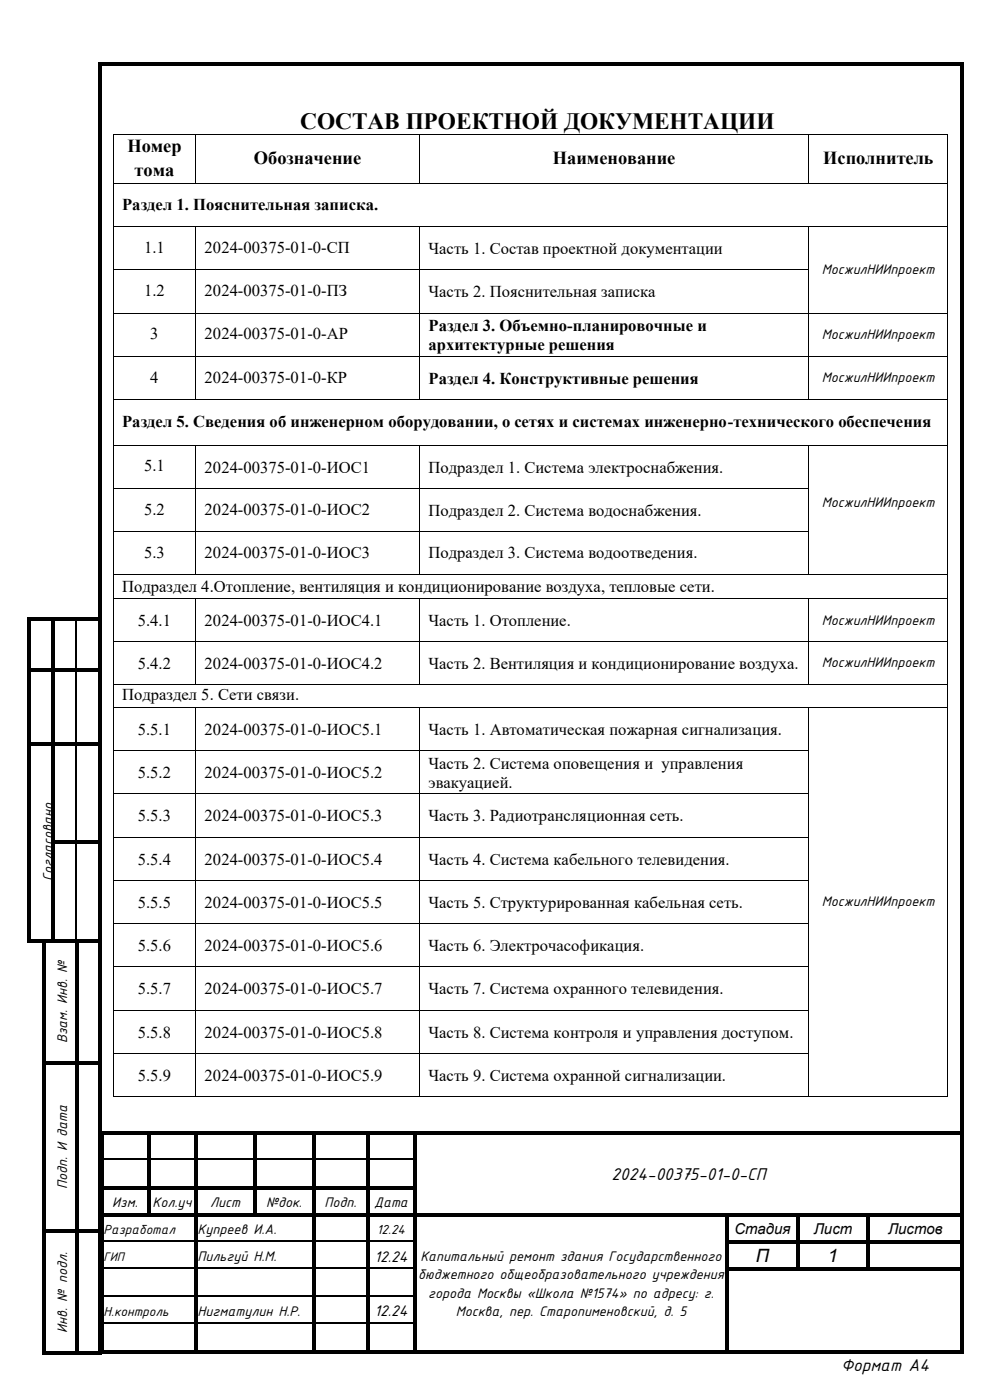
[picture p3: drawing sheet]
<svg xmlns="http://www.w3.org/2000/svg" width="210mm" height="297mm" viewBox="0 0 210 297" stroke-linecap="round" stroke-linejoin="round" font-family="sans-serif">
<defs><g id="words">
<text font-size="5" x="63.7" y="27.3">СОСТАВ ПРОЕКТНОЙ ДОКУМЕНТАЦИИ</text>
<g font-size="3.9">
<text x="27" y="32.2">Номер</text>
<text x="53.9" y="34.8">Обозначение</text>
<text x="117.3" y="34.8">Наименование</text>
<text x="174.6" y="34.8">Исполнитель</text>
<text x="28.5" y="37.3">тома</text>
<text x="129.7" y="250.4">2024-00375-01-0-СП</text>
<text x="160.4" y="267.8">П</text>
<text x="175.6" y="267.8">1</text>
<text x="178.4" y="290.8">Формат А4</text>
</g>
<g font-size="3.5">
<text x="25.9" y="44.5">Раздел 1. Пояснительная записка.</text>
<text x="30.6" y="53.6">1.1</text>
<text x="43.4" y="53.6">2024-00375-01-0-СП</text>
<text x="90.9" y="53.9">Часть 1. Состав проектной документации</text>
<text x="30.6" y="62.8">1.2</text>
<text x="43.4" y="62.8">2024-00375-01-0-ПЗ</text>
<text x="90.9" y="63.1">Часть 2. Пояснительная записка</text>
<text x="31.9" y="72">3</text>
<text x="43.4" y="72">2024-00375-01-0-АР</text>
<text x="90.9" y="70.2">Раздел 3. Объемно-планировочные и</text>
<text x="90.9" y="74.3">архитектурные решения</text>
<text x="31.9" y="81.2">4</text>
<text x="43.4" y="81.2">2024-00375-01-0-КР</text>
<text x="90.9" y="81.5">Раздел 4. Конструктивные решения</text>
<text x="25.9" y="90.6">Раздел 5. Сведения об инженерном оборудовании, о сетях и системах инженерно-технического обеспечения</text>
<text x="30.6" y="100">5.1</text>
<text x="43.4" y="100.3">2024-00375-01-0-ИОС1</text>
<text x="90.9" y="100.3">Подраздел 1. Система электроснабжения.</text>
<text x="30.6" y="109.2">5.2</text>
<text x="43.4" y="109.2">2024-00375-01-0-ИОС2</text>
<text x="90.9" y="109.4">Подраздел 2. Система водоснабжения.</text>
<text x="30.6" y="118.3">5.3</text>
<text x="43.4" y="118.3">2024-00375-01-0-ИОС3</text>
<text x="90.9" y="118.3">Подраздел 3. Система водоотведения.</text>
<text x="25.9" y="125.7">Подраздел 4.Отопление, вентиляция и кондиционирование воздуха, тепловые сети.</text>
<text x="29.2" y="132.7">5.4.1</text>
<text x="43.4" y="132.7">2024-00375-01-0-ИОС4.1</text>
<text x="90.9" y="132.7">Часть 1. Отопление.</text>
<text x="29.2" y="141.9">5.4.2</text>
<text x="43.4" y="141.9">2024-00375-01-0-ИОС4.2</text>
<text x="90.9" y="141.9">Часть 2. Вентиляция и кондиционирование воздуха.</text>
<text x="25.9" y="148.6">Подраздел 5. Сети связи.</text>
<text x="29.2" y="155.9">5.5.1</text>
<text x="43.4" y="155.9">2024-00375-01-0-ИОС5.1</text>
<text x="90.9" y="155.9">Часть 1. Автоматическая пожарная сигнализация.</text>
<text x="29.2" y="165.1">5.5.2</text>
<text x="43.4" y="165.1">2024-00375-01-0-ИОС5.2</text>
<text x="90.9" y="163.1">Часть 2. Система оповещения и управления</text>
<text x="90.9" y="167.1">эвакуацией.</text>
<text x="29.2" y="174.3">5.5.3</text>
<text x="43.4" y="174.3">2024-00375-01-0-ИОС5.3</text>
<text x="90.9" y="174.3">Часть 3. Радиотрансляционная сеть.</text>
<text x="29.2" y="183.5">5.5.4</text>
<text x="43.4" y="183.5">2024-00375-01-0-ИОС5.4</text>
<text x="90.9" y="183.5">Часть 4. Система кабельного телевидения.</text>
<text x="29.2" y="192.6">5.5.5</text>
<text x="43.4" y="192.6">2024-00375-01-0-ИОС5.5</text>
<text x="90.9" y="192.6">Часть 5. Структурированная кабельная сеть.</text>
<text x="29.2" y="201.8">5.5.6</text>
<text x="43.4" y="201.8">2024-00375-01-0-ИОС5.6</text>
<text x="90.9" y="201.8">Часть 6. Электрочасофикация.</text>
<text x="29.2" y="211">5.5.7</text>
<text x="43.4" y="211">2024-00375-01-0-ИОС5.7</text>
<text x="90.9" y="211">Часть 7. Система охранного телевидения.</text>
<text x="29.2" y="220.1">5.5.8</text>
<text x="43.4" y="220.1">2024-00375-01-0-ИОС5.8</text>
<text x="90.9" y="220.1">Часть 8. Система контроля и управления доступом.</text>
<text x="29.2" y="229.3">5.5.9</text>
<text x="43.4" y="229.3">2024-00375-01-0-ИОС5.9</text>
<text x="90.9" y="229.3">Часть 9. Система охранной сигнализации.</text>
<text x="79.4" y="267.7">12.24</text>
<text x="79.4" y="279.3">12.24</text>
</g>
<g font-size="3.2">
<text x="174.3" y="58.1">МосжилНИИпроект</text>
<text x="174.3" y="71.8">МосжилНИИпроект</text>
<text x="174.3" y="81">МосжилНИИпроект</text>
<text x="174.3" y="107.5">МосжилНИИпроект</text>
<text x="174.3" y="132.6">МосжилНИИпроект</text>
<text x="174.3" y="141.5">МосжилНИИпроект</text>
<text x="11.2" y="187" transform="rotate(-90 11.2 187)">Согласовано</text>
<text x="174.3" y="192.2">МосжилНИИпроект</text>
<text x="14.3" y="221.4" transform="rotate(-90 14.3 221.4)">Взам. Инв. №</text>
<text x="14.3" y="252.3" transform="rotate(-90 14.3 252.3)">Подп. И дата</text>
<text x="23.8" y="256">Изм.</text>
<text x="32.4" y="256">Кол.уч</text>
<text x="44.6" y="256">Лист</text>
<text x="56.4" y="256">№док.</text>
<text x="68.9" y="256">Подп.</text>
<text x="79.4" y="256">Дата</text>
<text x="41.9" y="261.8">Купреев И.А.</text>
<text x="155.8" y="261.8">Стадия</text>
<text x="172.6" y="261.8">Лист</text>
<text x="188.4" y="261.8">Листов</text>
<text x="41.9" y="267.6">Пильгуй Н.М.</text>
<text x="89.2" y="267.5">Капитальный ремонт здания Государственного</text>
<text x="88.7" y="271.4">бюджетного общеобразовательного учреждения</text>
<text x="90.8" y="275.3">города Москвы «Школа №1574» по адресу: г.</text>
<text x="41.9" y="279.1">Нигматулин Н.Р.</text>
<text x="96.7" y="279.2">Москва, пер. Старопименовский, д. 5</text>
<text x="14.3" y="282.7" transform="rotate(-90 14.3 282.7)">Инв. № подл.</text>
</g>
<g font-size="3">
<text x="22" y="261.7">Разработал</text>
<text x="79.9" y="261.7">12.24</text>
<text x="22" y="279.1">Н.контроль</text>
</g>
<text font-size="2.8" x="22" y="267.5">ГИП</text>
</g></defs>
<g fill="#000">
<path d="M20.8 13.1h.8v.8h-.8z" fill-rule="evenodd"/>
<path d="M20.8 13.1h.8v.8h-.8z" fill-rule="evenodd"/>
<path d="M21.6 13.1h182.2v.8h-182.2z" fill-rule="evenodd"/>
<path d="M203.8 13.1h.7v.8h-.7z" fill-rule="evenodd"/>
<path d="M203.8 13.1h.7v.8h-.7z" fill-rule="evenodd"/>
<path d="M23.9 28.4h.2v.1h-.2z" fill-rule="evenodd"/>
<path d="M23.9 28.4h.2v.1h-.2z" fill-rule="evenodd"/>
<path d="M23.9 38.8h.2v.2h-.2z" fill-rule="evenodd"/>
<path d="M41.4 28.4h.2v.1h-.2z" fill-rule="evenodd"/>
<path d="M41.4 38.8h.2v.2h-.2z" fill-rule="evenodd"/>
<path d="M89 28.4h.1v.1h-.1z" fill-rule="evenodd"/>
<path d="M89 38.8h.1v.2h-.1z" fill-rule="evenodd"/>
<path d="M171.5 28.4h.2v.1h-.2z" fill-rule="evenodd"/>
<path d="M171.5 38.8h.2v.2h-.2z" fill-rule="evenodd"/>
<path d="M201 28.4h.1v.1h-.1z" fill-rule="evenodd"/>
<path d="M201 28.4h.1v.1h-.1z" fill-rule="evenodd"/>
<path d="M201 38.8h.1v.2h-.1z" fill-rule="evenodd"/>
<path d="M23.9 48h.2v.1h-.2z" fill-rule="evenodd"/>
<path d="M23.9 57.2h.2v.1h-.2z" fill-rule="evenodd"/>
<path d="M41.4 48h.2v.1h-.2z" fill-rule="evenodd"/>
<path d="M41.4 57.2h.2v.1h-.2z" fill-rule="evenodd"/>
<path d="M89 48h.1v.1h-.1z" fill-rule="evenodd"/>
<path d="M89 57.2h.1v.1h-.1z" fill-rule="evenodd"/>
<path d="M171.5 48h.2v.1h-.2z" fill-rule="evenodd"/>
<path d="M171.5 57.2h.2v.1h-.2z" fill-rule="evenodd"/>
<path d="M201 48h.1v.1h-.1z" fill-rule="evenodd"/>
<path d="M201 57.2h.1v.1h-.1z" fill-rule="evenodd"/>
<path d="M23.9 66.3h.2v.2h-.2z" fill-rule="evenodd"/>
<path d="M23.9 75.5h.2v.2h-.2z" fill-rule="evenodd"/>
<path d="M41.4 66.3h.2v.2h-.2z" fill-rule="evenodd"/>
<path d="M41.4 75.5h.2v.2h-.2z" fill-rule="evenodd"/>
<path d="M89 66.3h.1v.2h-.1z" fill-rule="evenodd"/>
<path d="M89 75.5h.1v.2h-.1z" fill-rule="evenodd"/>
<path d="M171.5 66.3h.2v.2h-.2z" fill-rule="evenodd"/>
<path d="M171.5 75.5h.2v.2h-.2z" fill-rule="evenodd"/>
<path d="M201 66.3h.1v.2h-.1z" fill-rule="evenodd"/>
<path d="M201 75.5h.1v.2h-.1z" fill-rule="evenodd"/>
<path d="M23.9 84.7h.2v.1h-.2z" fill-rule="evenodd"/>
<path d="M23.9 94.3h.2v.2h-.2z" fill-rule="evenodd"/>
<path d="M41.4 84.7h.2v.1h-.2z" fill-rule="evenodd"/>
<path d="M41.4 94.3h.2v.2h-.2z" fill-rule="evenodd"/>
<path d="M89 84.7h.1v.1h-.1z" fill-rule="evenodd"/>
<path d="M89 94.3h.1v.2h-.1z" fill-rule="evenodd"/>
<path d="M171.5 84.7h.2v.1h-.2z" fill-rule="evenodd"/>
<path d="M171.5 94.3h.2v.2h-.2z" fill-rule="evenodd"/>
<path d="M201 84.7h.1v.1h-.1z" fill-rule="evenodd"/>
<path d="M201 94.3h.1v.2h-.1z" fill-rule="evenodd"/>
<path d="M23.9 103.5h.2v.2h-.2z" fill-rule="evenodd"/>
<path d="M23.9 112.7h.2v.1h-.2z" fill-rule="evenodd"/>
<path d="M41.4 103.5h.2v.2h-.2z" fill-rule="evenodd"/>
<path d="M41.4 112.7h.2v.1h-.2z" fill-rule="evenodd"/>
<path d="M89 103.5h.1v.2h-.1z" fill-rule="evenodd"/>
<path d="M89 112.7h.1v.1h-.1z" fill-rule="evenodd"/>
<path d="M171.5 103.5h.2v.2h-.2z" fill-rule="evenodd"/>
<path d="M171.5 112.7h.2v.1h-.2z" fill-rule="evenodd"/>
<path d="M201 103.5h.1v.2h-.1z" fill-rule="evenodd"/>
<path d="M201 112.7h.1v.1h-.1z" fill-rule="evenodd"/>
<path d="M5.8 131h.8v.8h-.8z" fill-rule="evenodd"/>
<path d="M5.8 131h.8v.7h-.8z" fill-rule="evenodd"/>
<path d="M6.6 131h4.2v.7h-4.2z" fill-rule="evenodd"/>
<path d="M10.8 131.7l.8 .1z" fill-rule="evenodd"/>
<path d="M10.8 131h.8v.7h-.8z" fill-rule="evenodd"/>
<path d="M11.6 131h4.4v.7h-4.4z" fill-rule="evenodd"/>
<path d="M16 131.7l.3 .1z" fill-rule="evenodd"/>
<path d="M16 131h.8v.7h-.8z" fill-rule="evenodd"/>
<path d="M16.8 131h4v.7h-4z" fill-rule="evenodd"/>
<path d="M20.8 131h.8v.8h-.8z" fill-rule="evenodd"/>
<path d="M20.8 131h.8v.7h-.8z" fill-rule="evenodd"/>
<path d="M23.9 121.9h.2v.1h-.2z" fill-rule="evenodd"/>
<path d="M23.9 126.8h.2v.2h-.2z" fill-rule="evenodd"/>
<path d="M23.9 135.9h.2v.2h-.2z" fill-rule="evenodd"/>
<path d="M41.4 121.9h.2v.1h-.2z" fill-rule="evenodd"/>
<path d="M41.4 126.8h.2v.2h-.2z" fill-rule="evenodd"/>
<path d="M41.4 135.9h.2v.2h-.2z" fill-rule="evenodd"/>
<path d="M89 121.9h.1v.1h-.1z" fill-rule="evenodd"/>
<path d="M89 126.8h.1v.2h-.1z" fill-rule="evenodd"/>
<path d="M89 135.9h.1v.2h-.1z" fill-rule="evenodd"/>
<path d="M171.5 121.9h.2v.1h-.2z" fill-rule="evenodd"/>
<path d="M171.5 126.8h.2v.2h-.2z" fill-rule="evenodd"/>
<path d="M171.5 135.9h.2v.2h-.2z" fill-rule="evenodd"/>
<path d="M201 121.9h.1v.1h-.1z" fill-rule="evenodd"/>
<path d="M201 126.8h.1v.2h-.1z" fill-rule="evenodd"/>
<path d="M201 135.9h.1v.2h-.1z" fill-rule="evenodd"/>
<path d="M5.8 131.8h.8v9.9h-.8z" fill-rule="evenodd"/>
<path d="M5.8 141.7h.8v.9h-.8z" fill-rule="evenodd"/>
<path d="M5.8 142.6h.8v14.9h-.8z" fill-rule="evenodd"/>
<path d="M5.8 157.5h.8v.8h-.8z" fill-rule="evenodd"/>
<path d="M6.6 141.7h4.2v.8h-4.2z" fill-rule="evenodd"/>
<path d="M6.6 157.5h4.2v.8h-4.2z" fill-rule="evenodd"/>
<path d="M10.8 131.8h.8v9.9h-.8z" fill-rule="evenodd"/>
<path d="M10.8 141.7h.8v.9h-.8z" fill-rule="evenodd"/>
<path d="M10.8 142.6h.8v14.9h-.8z" fill-rule="evenodd"/>
<path d="M10.8 157.5h.8v.8h-.8z" fill-rule="evenodd"/>
<path d="M11.6 141.7h4.4v.8h-4.4z" fill-rule="evenodd"/>
<path d="M11.6 157.5h4.4v.8h-4.4z" fill-rule="evenodd"/>
<path d="M16 142.5l.3 .1z" fill-rule="evenodd"/>
<path d="M16 141.7h.8v.8h-.8z" fill-rule="evenodd"/>
<path d="M16 158.3h.3z" fill-rule="evenodd"/>
<path d="M16 157.5h.8v.8h-.8z" fill-rule="evenodd"/>
<path d="M16.8 141.7h4v.8h-4z" fill-rule="evenodd"/>
<path d="M16.8 157.5h4v.8h-4z" fill-rule="evenodd"/>
<path d="M20.8 131.8h.8v9.9h-.8z" fill-rule="evenodd"/>
<path d="M20.8 141.7h.8v.9h-.8z" fill-rule="evenodd"/>
<path d="M20.8 142.6h.8v14.9h-.8z" fill-rule="evenodd"/>
<path d="M20.8 157.5h.8v.8h-.8z" fill-rule="evenodd"/>
<path d="M23.9 145.1h.2v.2h-.2z" fill-rule="evenodd"/>
<path d="M23.9 150h.2v.1h-.2z" fill-rule="evenodd"/>
<path d="M23.9 159.2h.2v.1h-.2z" fill-rule="evenodd"/>
<path d="M41.4 145.1h.2v.2h-.2z" fill-rule="evenodd"/>
<path d="M41.4 150h.2v.1h-.2z" fill-rule="evenodd"/>
<path d="M41.4 159.2h.2v.1h-.2z" fill-rule="evenodd"/>
<path d="M89 145.1h.1v.2h-.1z" fill-rule="evenodd"/>
<path d="M89 150h.1v.1h-.1z" fill-rule="evenodd"/>
<path d="M89 159.2h.1v.1h-.1z" fill-rule="evenodd"/>
<path d="M171.5 145.1h.2v.2h-.2z" fill-rule="evenodd"/>
<path d="M171.5 150h.2v.1h-.2z" fill-rule="evenodd"/>
<path d="M171.5 159.2h.2v.1h-.2z" fill-rule="evenodd"/>
<path d="M201 145.1h.1v.2h-.1z" fill-rule="evenodd"/>
<path d="M201 150h.1v.1h-.1z" fill-rule="evenodd"/>
<path d="M201 159.2h.1v.1h-.1z" fill-rule="evenodd"/>
<path d="M5.8 158.3h.8v20h-.8z" fill-rule="evenodd"/>
<path d="M5.8 178.3h.8v.8h-.8z" fill-rule="evenodd"/>
<path d="M10.8 158.3h.8v20h-.8z" fill-rule="evenodd"/>
<path d="M10.8 178.3h.8v.8h-.8z" fill-rule="evenodd"/>
<path d="M11.6 178.3h4.4v.8h-4.4z" fill-rule="evenodd"/>
<path d="M16 179.1h.3z" fill-rule="evenodd"/>
<path d="M16 178.3h.8v.8h-.8z" fill-rule="evenodd"/>
<path d="M16.8 178.3h4v.8h-4z" fill-rule="evenodd"/>
<path d="M20.8 158.3h.8v20h-.8z" fill-rule="evenodd"/>
<path d="M20.8 178.3h.8v.8h-.8z" fill-rule="evenodd"/>
<path d="M23.9 168.3h.2v.2h-.2z" fill-rule="evenodd"/>
<path d="M23.9 177.5h.2v.2h-.2z" fill-rule="evenodd"/>
<path d="M41.4 168.3h.2v.2h-.2z" fill-rule="evenodd"/>
<path d="M41.4 177.5h.2v.2h-.2z" fill-rule="evenodd"/>
<path d="M89 168.3h.1v.2h-.1z" fill-rule="evenodd"/>
<path d="M89 177.5h.1v.2h-.1z" fill-rule="evenodd"/>
<path d="M171.5 168.3h.2v.2h-.2z" fill-rule="evenodd"/>
<path d="M171.5 177.5h.2v.2h-.2z" fill-rule="evenodd"/>
<path d="M201 168.3h.1v.2h-.1z" fill-rule="evenodd"/>
<path d="M201 177.5h.1v.2h-.1z" fill-rule="evenodd"/>
<path d="M5.8 179.1h.8v20.1h-.8z" fill-rule="evenodd"/>
<path d="M5.8 199.2h.8v.7h-.8z" fill-rule="evenodd"/>
<path d="M5.8 199.2h.8v.7h-.8z" fill-rule="evenodd"/>
<path d="M6.6 199.2h4.2v.7h-4.2z" fill-rule="evenodd"/>
<path d="M10.8 179.1h.8v20.1h-.8z" fill-rule="evenodd"/>
<path d="M10.8 199.2h.8v.7h-.8z" fill-rule="evenodd"/>
<path d="M11.6 199.2h4.4v.7h-4.4z" fill-rule="evenodd"/>
<path d="M16 199.2h.8v.7h-.8z" fill-rule="evenodd"/>
<path d="M16.8 199.2h4v.7h-4z" fill-rule="evenodd"/>
<path d="M20.8 179.1h.8v20.1h-.8z" fill-rule="evenodd"/>
<path d="M20.8 199.2h.8v.7h-.8z" fill-rule="evenodd"/>
<path d="M20.8 199.2h.8v.7h-.8z" fill-rule="evenodd"/>
<path d="M23.9 186.7h.2v.1h-.2z" fill-rule="evenodd"/>
<path d="M23.9 195.9h.2v.1h-.2z" fill-rule="evenodd"/>
<path d="M41.4 186.7h.2v.1h-.2z" fill-rule="evenodd"/>
<path d="M41.4 195.9h.2v.1h-.2z" fill-rule="evenodd"/>
<path d="M89 186.7h.1v.1h-.1z" fill-rule="evenodd"/>
<path d="M89 195.9h.1v.1h-.1z" fill-rule="evenodd"/>
<path d="M171.5 186.7h.2v.1h-.2z" fill-rule="evenodd"/>
<path d="M171.5 195.9h.2v.1h-.2z" fill-rule="evenodd"/>
<path d="M201 186.7h.1v.1h-.1z" fill-rule="evenodd"/>
<path d="M201 195.9h.1v.1h-.1z" fill-rule="evenodd"/>
<path d="M8.8 199.2h.8v.8h-.8z" fill-rule="evenodd"/>
<path d="M8.8 199.2h.8v.8h-.8z" fill-rule="evenodd"/>
<path d="M9.6 199.2h6.4v.8h-6.4z" fill-rule="evenodd"/>
<path d="M16 200h.7z" fill-rule="evenodd"/>
<path d="M16 199.2h.7v.8h-.7z" fill-rule="evenodd"/>
<path d="M16.7 199.2h4.1v.8h-4.1z" fill-rule="evenodd"/>
<path d="M20.8 199.2h.8v.8h-.8z" fill-rule="evenodd"/>
<path d="M20.8 199.2h.8v.8h-.8z" fill-rule="evenodd"/>
<path d="M23.9 205h.2v.2h-.2z" fill-rule="evenodd"/>
<path d="M23.9 214.2h.2v.2h-.2z" fill-rule="evenodd"/>
<path d="M41.4 205h.2v.2h-.2z" fill-rule="evenodd"/>
<path d="M41.4 214.2h.2v.2h-.2z" fill-rule="evenodd"/>
<path d="M89 205h.1v.2h-.1z" fill-rule="evenodd"/>
<path d="M89 214.2h.1v.2h-.1z" fill-rule="evenodd"/>
<path d="M171.5 205h.2v.2h-.2z" fill-rule="evenodd"/>
<path d="M171.5 214.2h.2v.2h-.2z" fill-rule="evenodd"/>
<path d="M201 205h.1v.2h-.1z" fill-rule="evenodd"/>
<path d="M201 214.2h.1v.2h-.1z" fill-rule="evenodd"/>
<path d="M8.8 200.1h.8v24.9h-.8z" fill-rule="evenodd"/>
<path d="M8.8 225h.8v.8h-.8z" fill-rule="evenodd"/>
<path d="M9.6 225h6.4v.8h-6.4z" fill-rule="evenodd"/>
<path d="M16 200.1h.7v24.9h-.7z" fill-rule="evenodd"/>
<path d="M16 225h.7v.8h-.7z" fill-rule="evenodd"/>
<path d="M16.7 225h4.1v.8h-4.1z" fill-rule="evenodd"/>
<path d="M20.8 200.1h.8v24.9h-.8z" fill-rule="evenodd"/>
<path d="M20.8 225h.8v.8h-.8z" fill-rule="evenodd"/>
<path d="M23.9 223.4h.2v.2h-.2z" fill-rule="evenodd"/>
<path d="M23.9 232.5h.2v.2h-.2z" fill-rule="evenodd"/>
<path d="M23.9 232.5h.2v.2h-.2z" fill-rule="evenodd"/>
<path d="M41.4 223.4h.2v.2h-.2z" fill-rule="evenodd"/>
<path d="M41.4 232.5h.2v.2h-.2z" fill-rule="evenodd"/>
<path d="M89 223.4h.1v.2h-.1z" fill-rule="evenodd"/>
<path d="M89 232.5h.1v.2h-.1z" fill-rule="evenodd"/>
<path d="M171.5 223.4h.2v.2h-.2z" fill-rule="evenodd"/>
<path d="M171.5 232.5h.2v.2h-.2z" fill-rule="evenodd"/>
<path d="M201 223.4h.1v.2h-.1z" fill-rule="evenodd"/>
<path d="M201 232.5h.1v.2h-.1z" fill-rule="evenodd"/>
<path d="M201 232.5h.1v.2h-.1z" fill-rule="evenodd"/>
<path d="M20.8 13.9h.8v226.1h-.8z" fill-rule="evenodd"/>
<path d="M20.8 240h.8v.8h-.8z" fill-rule="evenodd"/>
<path d="M20.8 240h.8v.8h-.8z" fill-rule="evenodd"/>
<path d="M21.2 240h.8v.8h-.8z" fill-rule="evenodd"/>
<path d="M21.2 240h.8v.8h-.8z" fill-rule="evenodd"/>
<path d="M21.2 240.8h.8v5h-.8z" fill-rule="evenodd"/>
<path d="M21.2 245.8h.8v.8h-.8z" fill-rule="evenodd"/>
<path d="M21.2 246.6h.8v5h-.8z" fill-rule="evenodd"/>
<path d="M21.2 251.6h.8v.8h-.8z" fill-rule="evenodd"/>
<path d="M21.2 252.4h.8v5h-.8z" fill-rule="evenodd"/>
<path d="M21.2 257.4h.8v.8h-.8z" fill-rule="evenodd"/>
<path d="M21.6 240h182.2v.8h-182.2z" fill-rule="evenodd"/>
<path d="M22 240h9.1v.8h-9.1z" fill-rule="evenodd"/>
<path d="M22 251.6h9.1v.7h-9.1z" fill-rule="evenodd"/>
<path d="M22 257.4h9.1v.7h-9.1z" fill-rule="evenodd"/>
<path d="M31.1 240.8h.8z" fill-rule="evenodd"/>
<path d="M31.1 240h.8v.8h-.8z" fill-rule="evenodd"/>
<path d="M31.1 240.8h.8v5h-.8z" fill-rule="evenodd"/>
<path d="M31.1 245.8h.8v.8h-.8z" fill-rule="evenodd"/>
<path d="M31.1 246.6h.8v5h-.8z" fill-rule="evenodd"/>
<path d="M31.1 251.6h.8v.8h-.8z" fill-rule="evenodd"/>
<path d="M31.1 252.4h.8v5h-.8z" fill-rule="evenodd"/>
<path d="M31.1 257.4h.8v.7h-.8z" fill-rule="evenodd"/>
<path d="M31.9 240h9.2v.8h-9.2z" fill-rule="evenodd"/>
<path d="M31.9 251.6h9.2v.7h-9.2z" fill-rule="evenodd"/>
<path d="M31.9 257.4h9.2v.7h-9.2z" fill-rule="evenodd"/>
<path d="M41.1 240.8h.8z" fill-rule="evenodd"/>
<path d="M41.1 240h.8v.8h-.8z" fill-rule="evenodd"/>
<path d="M41.1 240.8h.8v5h-.8z" fill-rule="evenodd"/>
<path d="M41.1 245.8h.8v.8h-.8z" fill-rule="evenodd"/>
<path d="M41.1 246.6h.8v5h-.8z" fill-rule="evenodd"/>
<path d="M41.1 251.6h.8v.8h-.8z" fill-rule="evenodd"/>
<path d="M41.1 252.4h.8v5h-.8z" fill-rule="evenodd"/>
<path d="M41.1 257.4h.8v.8h-.8z" fill-rule="evenodd"/>
<path d="M41.9 240h11.7v.8h-11.7z" fill-rule="evenodd"/>
<path d="M41.9 251.6h11.7v.7h-11.7z" fill-rule="evenodd"/>
<path d="M41.9 257.4h11.7v.7h-11.7z" fill-rule="evenodd"/>
<path d="M53.6 240.8h.8z" fill-rule="evenodd"/>
<path d="M53.6 240h.8v.8h-.8z" fill-rule="evenodd"/>
<path d="M53.6 240.8h.8v5h-.8z" fill-rule="evenodd"/>
<path d="M53.6 245.8h.8v.8h-.8z" fill-rule="evenodd"/>
<path d="M53.6 246.6h.8v5h-.8z" fill-rule="evenodd"/>
<path d="M53.6 251.6h.8v.8h-.8z" fill-rule="evenodd"/>
<path d="M53.6 252.4h.8v5h-.8z" fill-rule="evenodd"/>
<path d="M53.6 257.4h.8v.7h-.8z" fill-rule="evenodd"/>
<path d="M54.4 240h11.7v.8h-11.7z" fill-rule="evenodd"/>
<path d="M54.4 251.6h11.7v.7h-11.7z" fill-rule="evenodd"/>
<path d="M54.4 257.4h11.7v.7h-11.7z" fill-rule="evenodd"/>
<path d="M66.1 240.8h.8z" fill-rule="evenodd"/>
<path d="M66.1 240h.8v.8h-.8z" fill-rule="evenodd"/>
<path d="M66.1 240.8h.8v5h-.8z" fill-rule="evenodd"/>
<path d="M66.1 245.8h.8v.8h-.8z" fill-rule="evenodd"/>
<path d="M66.1 246.6h.8v5h-.8z" fill-rule="evenodd"/>
<path d="M66.1 251.6h.8v.8h-.8z" fill-rule="evenodd"/>
<path d="M66.1 252.4h.8v5h-.8z" fill-rule="evenodd"/>
<path d="M66.1 257.4h.8v.8h-.8z" fill-rule="evenodd"/>
<path d="M66.9 240h10.7v.8h-10.7z" fill-rule="evenodd"/>
<path d="M66.9 251.6h10.7v.7h-10.7z" fill-rule="evenodd"/>
<path d="M66.9 257.4h10.7v.7h-10.7z" fill-rule="evenodd"/>
<path d="M77.6 240.8h.8z" fill-rule="evenodd"/>
<path d="M77.6 240h.8v.8h-.8z" fill-rule="evenodd"/>
<path d="M77.6 240.8h.8v5h-.8z" fill-rule="evenodd"/>
<path d="M77.6 245.8h.8v.8h-.8z" fill-rule="evenodd"/>
<path d="M77.6 246.6h.8v5h-.8z" fill-rule="evenodd"/>
<path d="M77.6 251.6h.8v.8h-.8z" fill-rule="evenodd"/>
<path d="M77.6 252.4h.8v5h-.8z" fill-rule="evenodd"/>
<path d="M77.6 257.4h.8v.8h-.8z" fill-rule="evenodd"/>
<path d="M78.4 240h9.2v.8h-9.2z" fill-rule="evenodd"/>
<path d="M78.4 251.6h9.2v.7h-9.2z" fill-rule="evenodd"/>
<path d="M78.4 257.4h9.2v.7h-9.2z" fill-rule="evenodd"/>
<path d="M87.6 240.8h.8z" fill-rule="evenodd"/>
<path d="M87.6 240h.8v.8h-.8z" fill-rule="evenodd"/>
<path d="M87.6 240.8h.8v5h-.8z" fill-rule="evenodd"/>
<path d="M87.6 245.8h.8v.8h-.8z" fill-rule="evenodd"/>
<path d="M87.6 246.6h.8v5h-.8z" fill-rule="evenodd"/>
<path d="M87.6 251.6h.8v.8h-.8z" fill-rule="evenodd"/>
<path d="M87.6 252.4h.8v5h-.8z" fill-rule="evenodd"/>
<path d="M87.6 257.4h.8v.8h-.8z" fill-rule="evenodd"/>
<path d="M88.4 240h115.4v.8h-115.4z" fill-rule="evenodd"/>
<path d="M88.4 257.4h65.5v.7h-65.5z" fill-rule="evenodd"/>
<path d="M153.9 258.1l.8 .1z" fill-rule="evenodd"/>
<path d="M153.9 257.4h.8v.7h-.8z" fill-rule="evenodd"/>
<path d="M154.7 257.4h14.2v.7h-14.2z" fill-rule="evenodd"/>
<path d="M168.9 258.1l.8 .1z" fill-rule="evenodd"/>
<path d="M168.9 257.4h.8v.7h-.8z" fill-rule="evenodd"/>
<path d="M169.7 257.4h14.1v.7h-14.1z" fill-rule="evenodd"/>
<path d="M183.8 258.1l.8 .1z" fill-rule="evenodd"/>
<path d="M183.8 257.4h.8v.7h-.8z" fill-rule="evenodd"/>
<path d="M184.6 257.4h19.2v.7h-19.2z" fill-rule="evenodd"/>
<path d="M203.8 240h.7v.8h-.7z" fill-rule="evenodd"/>
<path d="M203.8 240h.7v.8h-.7z" fill-rule="evenodd"/>
<path d="M203.8 240.8h.7v5h-.7z" fill-rule="evenodd"/>
<path d="M203.8 245.8h.7v.8h-.7z" fill-rule="evenodd"/>
<path d="M203.8 246.6h.7v5h-.7z" fill-rule="evenodd"/>
<path d="M203.8 251.6h.7v.8h-.7z" fill-rule="evenodd"/>
<path d="M203.8 252.4h.7v5h-.7z" fill-rule="evenodd"/>
<path d="M203.8 257.4h.7v.8h-.7z" fill-rule="evenodd"/>
<path d="M203.8 13.9h.7v226.1h-.7z" fill-rule="evenodd"/>
<path d="M203.8 240h.7v.8h-.7z" fill-rule="evenodd"/>
<path d="M203.8 240h.7v.8h-.7z" fill-rule="evenodd"/>
<path d="M8.8 225.8h.8v35.1h-.8z" fill-rule="evenodd"/>
<path d="M8.8 260.9h.8v.8h-.8z" fill-rule="evenodd"/>
<path d="M9.6 260.9h6.4v.7h-6.4z" fill-rule="evenodd"/>
<path d="M16 225.8h.7v35.1h-.7z" fill-rule="evenodd"/>
<path d="M16 260.9h.7v.8h-.7z" fill-rule="evenodd"/>
<path d="M16.7 260.9h4.1v.7h-4.1z" fill-rule="evenodd"/>
<path d="M20.8 225.8h.8v35.1h-.8z" fill-rule="evenodd"/>
<path d="M20.8 260.9h.8v.8h-.8z" fill-rule="evenodd"/>
<path d="M21.2 258.2h.8v4.9h-.8z" fill-rule="evenodd"/>
<path d="M21.2 263.1h.8v.8h-.8z" fill-rule="evenodd"/>
<path d="M21.2 263.9h.8v5h-.8z" fill-rule="evenodd"/>
<path d="M21.2 268.9h.8v.8h-.8z" fill-rule="evenodd"/>
<path d="M21.2 269.7h.8v5h-.8z" fill-rule="evenodd"/>
<path d="M21.2 274.7h.8v.8h-.8z" fill-rule="evenodd"/>
<path d="M41.1 258.2h.8v4.9h-.8z" fill-rule="evenodd"/>
<path d="M41.1 263.1h.8v.8h-.8z" fill-rule="evenodd"/>
<path d="M41.1 263.9h.8v5h-.8z" fill-rule="evenodd"/>
<path d="M41.1 268.9h.8v.8h-.8z" fill-rule="evenodd"/>
<path d="M41.1 269.7h.8v5h-.8z" fill-rule="evenodd"/>
<path d="M41.1 274.7h.8v.8h-.8z" fill-rule="evenodd"/>
<path d="M66.1 258.2h.8v4.9h-.8z" fill-rule="evenodd"/>
<path d="M66.1 263.1h.8v.8h-.8z" fill-rule="evenodd"/>
<path d="M66.1 263.9h.8v5h-.8z" fill-rule="evenodd"/>
<path d="M66.1 268.9h.8v.8h-.8z" fill-rule="evenodd"/>
<path d="M66.1 269.7h.8v5h-.8z" fill-rule="evenodd"/>
<path d="M66.1 274.7h.8v.8h-.8z" fill-rule="evenodd"/>
<path d="M77.6 258.2h.8v4.9h-.8z" fill-rule="evenodd"/>
<path d="M77.6 263.1h.8v.8h-.8z" fill-rule="evenodd"/>
<path d="M77.6 263.9h.8v5h-.8z" fill-rule="evenodd"/>
<path d="M77.6 268.9h.8v.8h-.8z" fill-rule="evenodd"/>
<path d="M77.6 269.7h.8v5h-.8z" fill-rule="evenodd"/>
<path d="M77.6 274.7h.8v.8h-.8z" fill-rule="evenodd"/>
<path d="M87.6 258.2h.8v4.9h-.8z" fill-rule="evenodd"/>
<path d="M87.6 263.1h.8v.8h-.8z" fill-rule="evenodd"/>
<path d="M87.6 263.9h.8v5h-.8z" fill-rule="evenodd"/>
<path d="M87.6 268.9h.8v.8h-.8z" fill-rule="evenodd"/>
<path d="M87.6 269.7h.8v5h-.8z" fill-rule="evenodd"/>
<path d="M87.6 274.7h.8v.8h-.8z" fill-rule="evenodd"/>
<path d="M153.9 258.2h.8v4.9h-.8z" fill-rule="evenodd"/>
<path d="M153.9 263.1h.8v.8h-.8z" fill-rule="evenodd"/>
<path d="M153.9 263.9h.8v5h-.8z" fill-rule="evenodd"/>
<path d="M153.9 268.9h.8v.8h-.8z" fill-rule="evenodd"/>
<path d="M153.9 269.7h.8v5h-.8z" fill-rule="evenodd"/>
<path d="M153.9 274.7h.8v.8h-.8z" fill-rule="evenodd"/>
<path d="M154.7 263.1h14.2v.8h-14.2z" fill-rule="evenodd"/>
<path d="M154.7 268.9h14.2v.8h-14.2z" fill-rule="evenodd"/>
<path d="M168.9 258.2h.8v4.9h-.8z" fill-rule="evenodd"/>
<path d="M168.9 263.1h.8v.8h-.8z" fill-rule="evenodd"/>
<path d="M168.9 263.9h.8v5h-.8z" fill-rule="evenodd"/>
<path d="M168.9 268.9h.8v.8h-.8z" fill-rule="evenodd"/>
<path d="M169.7 263.1h14.1v.8h-14.1z" fill-rule="evenodd"/>
<path d="M169.7 268.9h14.1v.8h-14.1z" fill-rule="evenodd"/>
<path d="M183.8 258.2h.8v4.9h-.8z" fill-rule="evenodd"/>
<path d="M183.8 263.1h.8v.8h-.8z" fill-rule="evenodd"/>
<path d="M183.8 263.9h.8v5h-.8z" fill-rule="evenodd"/>
<path d="M183.8 268.9h.8v.8h-.8z" fill-rule="evenodd"/>
<path d="M184.6 263.1h19.2v.8h-19.2z" fill-rule="evenodd"/>
<path d="M184.6 268.9h19.2v.8h-19.2z" fill-rule="evenodd"/>
<path d="M203.8 258.2h.7v4.9h-.7z" fill-rule="evenodd"/>
<path d="M203.8 263.1h.7v.8h-.7z" fill-rule="evenodd"/>
<path d="M203.8 263.9h.7v5h-.7z" fill-rule="evenodd"/>
<path d="M203.8 268.9h.7v.8h-.7z" fill-rule="evenodd"/>
<path d="M203.8 269.7h.7v5h-.7z" fill-rule="evenodd"/>
<path d="M203.8 274.7h.7v.8h-.7z" fill-rule="evenodd"/>
<path d="M8.8 261.7h.8v24.9h-.8z" fill-rule="evenodd"/>
<path d="M8.8 286.6h.8v.8h-.8z" fill-rule="evenodd"/>
<path d="M8.8 286.6h.8v.8h-.8z" fill-rule="evenodd"/>
<path d="M9.6 286.6h6.4v.8h-6.4z" fill-rule="evenodd"/>
<path d="M16 261.7h.7v24.9h-.7z" fill-rule="evenodd"/>
<path d="M16 286.6h.7v.8h-.7z" fill-rule="evenodd"/>
<path d="M16.7 286.6h4.1v.8h-4.1z" fill-rule="evenodd"/>
<path d="M20.8 261.7h.8v24.9h-.8z" fill-rule="evenodd"/>
<path d="M20.8 286.6h.8v.8h-.8z" fill-rule="evenodd"/>
<path d="M20.8 286.6h.8v.8h-.8z" fill-rule="evenodd"/>
<path d="M21.2 275.5h.8v5h-.8z" fill-rule="evenodd"/>
<path d="M21.2 280.5h.8v.8h-.8z" fill-rule="evenodd"/>
<path d="M21.2 281.3h.8v5h-.8z" fill-rule="evenodd"/>
<path d="M21.2 286.3h.8v.8h-.8z" fill-rule="evenodd"/>
<path d="M21.2 286.3h.8v.8h-.8z" fill-rule="evenodd"/>
<path d="M22 286.3h19.1v.8h-19.1z" fill-rule="evenodd"/>
<path d="M41.1 275.5h.8v5h-.8z" fill-rule="evenodd"/>
<path d="M41.1 280.5h.8v.8h-.8z" fill-rule="evenodd"/>
<path d="M41.1 281.3h.8v5h-.8z" fill-rule="evenodd"/>
<path d="M41.1 286.3h.8v.8h-.8z" fill-rule="evenodd"/>
<path d="M41.9 286.3h24.2v.8h-24.2z" fill-rule="evenodd"/>
<path d="M66.1 275.5h.8v5h-.8z" fill-rule="evenodd"/>
<path d="M66.1 280.5h.8v.8h-.8z" fill-rule="evenodd"/>
<path d="M66.1 281.3h.8v5h-.8z" fill-rule="evenodd"/>
<path d="M66.1 286.3h.8v.8h-.8z" fill-rule="evenodd"/>
<path d="M66.9 286.3h10.7v.8h-10.7z" fill-rule="evenodd"/>
<path d="M77.6 275.5h.8v5h-.8z" fill-rule="evenodd"/>
<path d="M77.6 280.5h.8v.8h-.8z" fill-rule="evenodd"/>
<path d="M77.6 281.3h.8v5h-.8z" fill-rule="evenodd"/>
<path d="M77.6 286.3h.8v.8h-.8z" fill-rule="evenodd"/>
<path d="M78.4 286.3h9.2v.8h-9.2z" fill-rule="evenodd"/>
<path d="M87.6 275.5h.8v5h-.8z" fill-rule="evenodd"/>
<path d="M87.6 280.5h.8v.8h-.8z" fill-rule="evenodd"/>
<path d="M87.6 281.3h.8v5h-.8z" fill-rule="evenodd"/>
<path d="M87.6 286.3h.8v.8h-.8z" fill-rule="evenodd"/>
<path d="M88.4 286.3h65.5v.8h-65.5z" fill-rule="evenodd"/>
<path d="M153.9 275.5h.8v5h-.8z" fill-rule="evenodd"/>
<path d="M153.9 280.5h.8v.8h-.8z" fill-rule="evenodd"/>
<path d="M153.9 281.3h.8v5h-.8z" fill-rule="evenodd"/>
<path d="M153.9 286.3h.8v.8h-.8z" fill-rule="evenodd"/>
<path d="M154.7 286.3h49.1v.8h-49.1z" fill-rule="evenodd"/>
<path d="M203.8 275.5h.7v5h-.7z" fill-rule="evenodd"/>
<path d="M203.8 280.5h.7v.8h-.7z" fill-rule="evenodd"/>
<path d="M203.8 281.3h.7v5h-.7z" fill-rule="evenodd"/>
<path d="M203.8 286.3h.7v.8h-.7z" fill-rule="evenodd"/>
<path d="M203.8 286.3h.7v.8h-.7z" fill-rule="evenodd"/>
</g>
<g fill="none" stroke="#000" stroke-width=".25">
<path d="M16.2 131.8v9.9M16.2 142.6v14.9M16.2 158.3v20M16.2 179.1v20.1M22 245.9h9.1M31.9 245.9h9.2M41.9 245.9h11.7M54.4 245.9h11.7M66.9 245.9h10.7M78.4 245.9h9.2M22 263.3h19.1M22 269.1h19.1"/>
<path d="M22 274.9h19.1M41.9 263.3h24.2M41.9 269.1h24.2M41.9 274.9h24.2M66.9 263.3h10.7M66.9 269.1h10.7M66.9 274.9h10.7M78.4 263.3h9.2M78.4 269.1h9.2M78.4 274.9h9.2"/>
</g>
<path d="M22 280.6h19.1M41.9 280.6h24.2M66.9 280.6h10.7M78.4 280.6h9.2" fill="none" stroke="#000" stroke-width=".26"/>
<g fill="none" stroke="#000" stroke-width=".21">
<path d="M24 28.5v10.3M24 39v9M24.1 28.4h17.3M24.1 38.9h17.3M41.5 28.5v10.3M41.6 28.4h47.4M41.6 38.9h47.4M89 28.5v10.3M89.1 28.4h82.4M89.1 38.9h82.4M171.6 28.5v10.3M171.7 28.4h29.3"/>
<path d="M171.7 38.9h29.3M201 28.5v10.3M201 39v9M24 48.1v9.1M24 57.3v9M24.1 48.1h17.3M24.1 57.2h17.3M41.5 48.1v9.1M41.5 57.3v9M41.6 48.1h47.4M41.6 57.2h47.4M89 48.1v9.1"/>
<path d="M89 57.3v9M89.1 48.1h82.4M89.1 57.2h82.4M171.6 48.1v9.1M171.6 57.3v9M171.7 48.1h29.3M201 48.1v9.1M201 57.3v9M24 66.5v9M24 75.7v9M24.1 66.4h17.3M24.1 75.6h17.3"/>
<path d="M41.5 66.5v9M41.5 75.7v9M41.6 66.4h47.4M41.6 75.6h47.4M89 66.5v9M89 75.7v9M89.1 66.4h82.4M89.1 75.6h82.4M171.6 66.5v9M171.6 75.7v9M171.7 66.4h29.3M171.7 75.6h29.3"/>
<path d="M201 66.5v9M201 75.7v9M24 84.8v9.5M24 94.5v9M24.1 84.8h17.3M24.1 94.4h17.3M41.5 94.5v9M41.6 84.8h47.4M41.6 94.4h47.4M89 94.5v9M89.1 84.8h82.4M89.1 94.4h82.4"/>
<path d="M171.6 94.5v9M171.7 84.8h29.3M171.7 94.4h29.3M201 84.8v9.5M201 94.5v9M24 103.7v9M24 112.8v9.1M24.1 103.6h17.3M24.1 112.8h17.3M41.5 103.7v9M41.5 112.8v9.1M41.6 103.6h47.4"/>
<path d="M41.6 112.8h47.4M89 103.7v9M89 112.8v9.1M89.1 103.6h82.4M89.1 112.8h82.4M171.6 103.7v9M171.6 112.8v9.1M201 103.7v9M201 112.8v9.1M24 122v4.8M24 127v8.9M24 136.1v9"/>
<path d="M24.1 121.9h17.3M24.1 126.9h17.3M24.1 136h17.3M41.5 127v8.9M41.5 136.1v9M41.6 121.9h47.4M41.6 126.9h47.4M41.6 136h47.4M89 127v8.9M89 136.1v9M89.1 121.9h82.4M89.1 126.9h82.4"/>
<path d="M89.1 136h82.4M171.6 127v8.9M171.6 136.1v9M171.7 121.9h29.3M171.7 126.9h29.3M171.7 136h29.3M201 122v4.8M201 127v8.9M201 136.1v9M24 145.3v4.7M24 150.1v9.1M24 159.3v9"/>
<path d="M24.1 145.2h17.3M24.1 150h17.3M24.1 159.2h17.3M41.5 150.1v9.1M41.5 159.3v9M41.6 145.2h47.4M41.6 150h47.4M41.6 159.2h47.4M89 150.1v9.1M89 159.3v9M89.1 145.2h82.4M89.1 150h82.4"/>
<path d="M89.1 159.2h82.4M171.6 150.1v9.1M171.6 159.3v9M171.7 145.2h29.3M171.7 150h29.3M201 145.3v4.7M201 150.1v9.1M201 159.3v9M24 168.5v9M24 177.7v9M24.1 168.4h17.3M24.1 177.6h17.3"/>
<path d="M41.5 168.5v9M41.5 177.7v9M41.6 168.4h47.4M41.6 177.6h47.4M89 168.5v9M89 177.7v9M89.1 168.4h82.4M89.1 177.6h82.4M171.6 168.5v9M171.6 177.7v9M201 168.5v9M201 177.7v9"/>
<path d="M24 186.8v9.1M24 196v9M24.1 186.8h17.3M24.1 195.9h17.3M41.5 186.8v9.1M41.5 196v9M41.6 186.8h47.4M41.6 195.9h47.4M89 186.8v9.1M89 196v9M89.1 186.8h82.4M89.1 195.9h82.4"/>
<path d="M171.6 186.8v9.1M171.6 196v9M201 186.8v9.1M201 196v9M24 205.2v9M24 214.4v9M24.1 205.1h17.3M24.1 214.3h17.3M41.5 205.2v9M41.5 214.4v9M41.6 205.1h47.4M41.6 214.3h47.4"/>
<path d="M89 205.2v9M89 214.4v9M89.1 205.1h82.4M89.1 214.3h82.4M171.6 205.2v9M171.6 214.4v9M201 205.2v9M201 214.4v9M24 223.6v8.9M24.1 223.5h17.3M24.1 232.6h17.3M41.5 223.6v8.9"/>
<path d="M41.6 223.5h47.4M41.6 232.6h47.4M89 223.6v8.9M89.1 223.5h82.4M89.1 232.6h82.4M171.6 223.6v8.9M171.7 232.6h29.3M201 223.6v8.9"/>
</g>
<use href="#words"/>
</svg>
